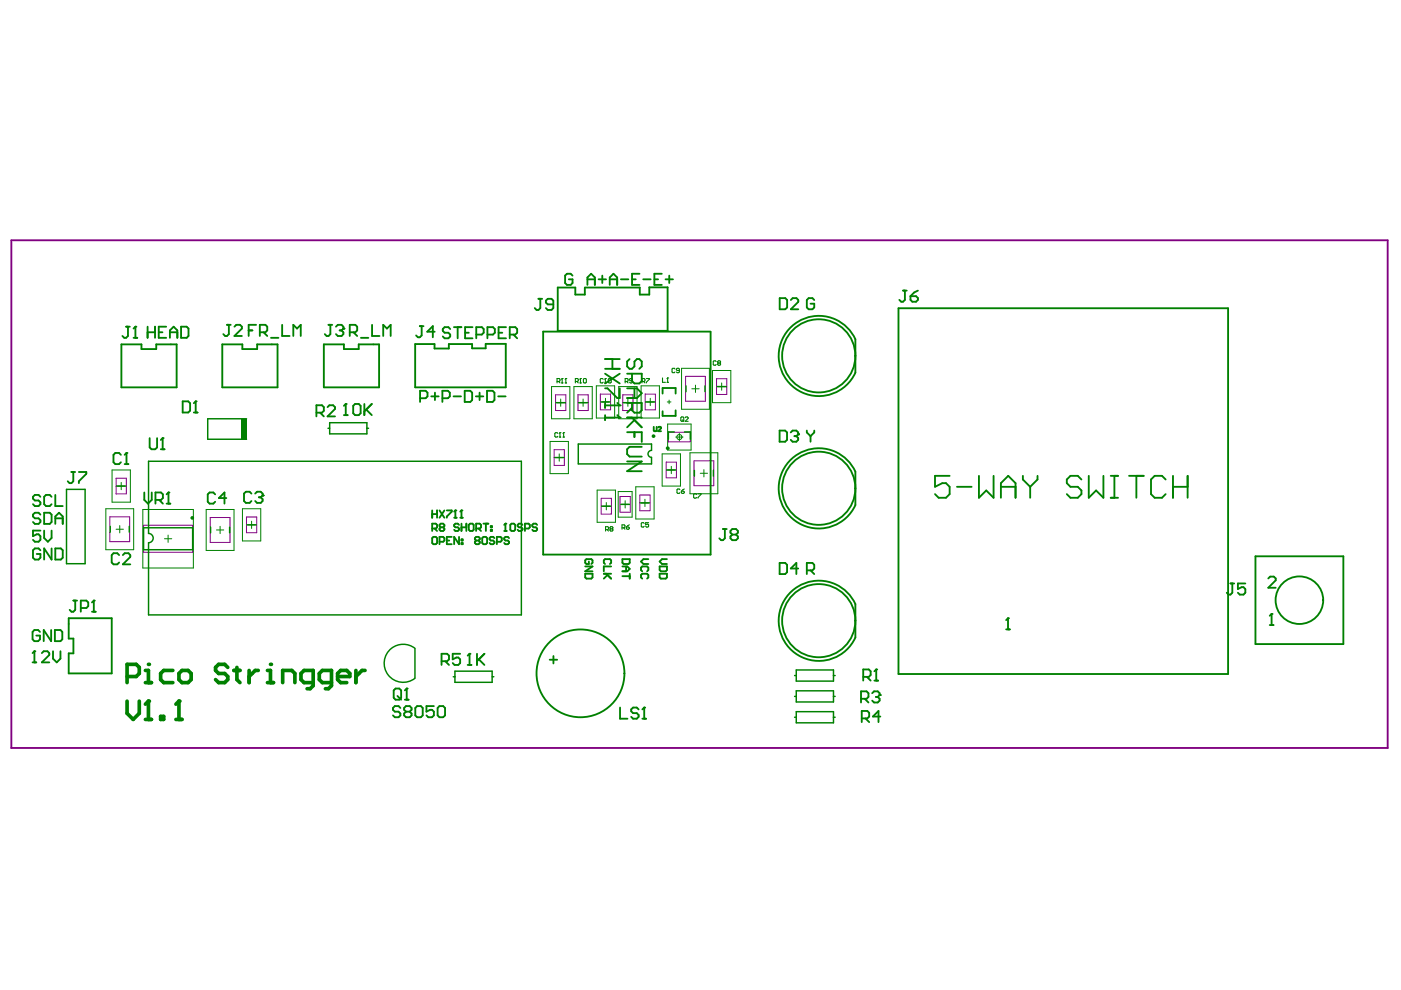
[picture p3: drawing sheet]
<svg xmlns="http://www.w3.org/2000/svg" width="297mm" height="210mm" viewBox="0 0 297 210" stroke-linecap="round" stroke-linejoin="round" font-family="sans-serif">
<g fill="none" stroke="#008000" stroke-width=".21">
<path d="M144.5 78.1h5.9v8.7h-5.9zM151.1 78.6h3.8v6.8h-3.8zM23.8 99.6h3.8v6.9h-3.8zM116.6 93.6h3.9v6.8h-3.9zM116.9 82h3.9v6.8h-3.9zM117.8 97h1.5M118.1 85.4h1.6M118.6 96.2v1.6M118.9 84.6v1.6M121.7 82h3.9v6.8h-3.9zM122.9 85.4h1.5M123.6 84.6v1.6"/>
<path d="M126.4 81.8h3.9v6.8h-3.9zM127.6 85.2h1.6M128.4 84.4v1.6M131.2 82h3.9v6.8h-3.9zM132.3 85.4h1.6M133.1 84.6v1.6M135.9 81.8h3.9v6.8h-3.9zM137.1 85.2h1.5M137.9 84.4v1.6M140.4 96.2h3.9v6.9h-3.9zM141.5 85.2h.8M141.6 99.6h1.5"/>
<path d="M141.6 89.9h4.9v5.5h-4.9zM141.9 84.8v.8M142.3 98.9v1.5M143.3 92.7h1.5M144 91.9v1.5M146.3 96h5.9v8.7h-5.9zM146.7 82.4h1.5M147.5 81.7v1.5M149.2 99.6v1.5M152.2 82h1.6M153 81.2v1.5M22.4 107.9h5.9v8.7h-5.9z"/>
<path d="M24.6 112.2h1.6M24.9 103.1h1.6M25.4 111.4v1.6M25.7 102.3v1.5M30.3 108h10.7v12.4h-10.7zM34.9 114.2h1.5M35.6 113.5v1.5M43.7 108h5.9v8.7h-5.9zM45.9 112.4h1.5M46.7 111.6v1.5M51.4 107.9h3.9v6.8h-3.9zM52.6 111.3h1.5"/>
<path d="M53.3 110.5v1.6M126.6 103.9h3.9v6.8h-3.9zM127.8 107.3h1.5M128.5 106.5v1.6M131.1 104.2h2.9v5.5h-2.9zM131.8 106.9h1.5M132.5 106.2v1.5M134.8 103.2h3.9v6.8h-3.9zM136 106.6h1.5M136.7 105.9v1.5M148.5 100.3h1.5"/>
<circle cx="144" cy="92.7" r=".54"/>
</g>
<g fill="none" stroke="#800080" stroke-width=".21">
<path d="M145.4 79.8h4.2v5.3h-4.2zM117.5 95.3h2.2v3.4h-2.2zM117.8 83.7h2.2v3.3h-2.2zM122.5 83.7h2.2v3.3h-2.2zM127.3 83.6h2.2v3.3h-2.2zM132 83.7h2.2v3.3h-2.2zM136.8 83.6h2.2v3.3h-2.2zM141.2 98h2.2v3.3h-2.2zM141.7 91.7h4.7v2h-4.7zM147.1 97.7h4.2v5.3h-4.2zM151.9 80.3h2.2v3.3h-2.2zM23.3 109.6h4.2v5.2h-4.2z"/>
<path d="M24.6 101.4h2.2v3.3h-2.2zM30.4 111.4h10.4v5.7h-10.4zM44.6 109.7h4.2v5.3h-4.2zM52.3 109.6h2.1v3.3h-2.1zM127.5 105.7h2.1v3.3h-2.1zM131.5 105.3h2.1v3.3h-2.1zM135.7 105h2.1v3.3h-2.1z"/>
</g>
<path d="M2.4 50.9h291.8v107.7h-291.8z" fill="none" stroke="#800080" stroke-width=".39"/>
<g fill="none" stroke="#008000" stroke-width=".39">
<path d="M25.7 73h4.3v1h3.1v-1h4.4v9.1h-11.8zM47.1 73h4.3v1h3.1v-1h4.3v9.1h-11.7zM68.7 73h4.2v1h3.2v-1h4.3v9.1h-11.7zM88 72.9h4.1v1h3.1v-1h4.9v1h2.9v-1h4.2v9.2h-19.2zM124 61h11.6v1.5h2.1v-1.6h3.8v9.2h-23.2v-9.1h3.7v1.5h2v-1.5M150.7 70.3h-35.5v47.3h35.5v-47.2M181.4 71.9v7.1M190.5 65.4h69.9v77.5h-69.9zM140.5 83.4v-1.1h2.7v1.1M143.2 87v1.2h-2.7v-1M181.4 100v7.1M266.2 117.9h18.6v18.7h-18.6z"/>
<path d="M14.6 131.1h9.1v11.7h-9.1v-4.3h1v-3.1h-1zM181.4 128.1v7.1"/>
</g>
<g fill="none" stroke="#008000" stroke-width=".31">
<path d="M52.3 88.8h-8.3v4.3h8.3M69.5 90.8h.4M69.9 89.6h7.9v2.4h-7.9zM77.8 90.8h.3M117.6 97h2M117.9 85.4h2M122.6 85.4h2M127.4 85.2h2M132.1 85.4h2M136.9 85.2h2M138.1 95.5v-1.4h-15.5v4.3h15.5v-1.4M141.3 99.6h2"/>
<path d="M143 91.6h-1.3v1.5M145.1 91.6h1.3v1.5M145.4 81.8v1.3M147.2 99.7v1.3M149.5 81.8v1.3M151.3 99.7v1.3M152 82h2M14.1 103.8h3.9v15.7h-3.9zM23.4 111.6v1.2M24.7 103.1h2M27.4 111.6v1.2M30.4 111.9h10.4v4.7h-10.4z"/>
<path d="M31.5 113.1v-15.3h79v32.6h-79v-15.3M44.6 111.7v1.3M48.7 111.7v1.3M52.3 111.3h2.1M127.5 107.3h2.1M131.6 106.9h1.9M135.7 106.6h2M88 137.5v6.2M96.1 143.5h.4M96.5 142.3h7.8v2.4h-7.8zM104.3 143.5h.4M168.5 152.1h.3"/>
<path d="M168.5 147.7h.3M168.5 143.2h.3M168.8 142h7.9v2.4h-7.9zM168.8 146.5h7.9v2.3h-7.9zM168.8 150.9h7.9v2.4h-7.9zM176.7 152.1h.4M176.7 147.7h.4M176.7 143.2h.4"/>
</g>
<path d="M51.2 88.8h1.2v4.3h-1.2z" fill-rule="evenodd" fill="#008000"/>
<g fill="none" stroke="#008000" stroke-width=".23">
<path d="M122 80.9h.5l.1-.5-.1-.1h-.5v.9M122.3 80.9l.3 .3M122.9 81.2h.3M123.1 80.3h.1M123.1 80.3v.9M123.1 80.3l-.2 .1M123.7 80.4l.1-.1 .5 .1v.6l-.1 .2-.5-.2zM144.5 88.4l.5 .2v.6l-.2 .1-.5-.1v-.6zM144.7 89l.3 .3M145.3 88.6l.1-.2 .5 .2-.6 .7h.6M128.4 112.3h.5l.1-.2-.1-.4h-.5v.9M128.7 112.3l.3 .3"/>
<path d="M129.5 112.1l-.2-.1 .2-.3 .4 .1-.1 .3M129.5 112.1l-.2 .2 .2 .3 .4-.2-.1-.3M129.5 112.1h.3M131.9 111.9h.4l.2-.5-.2-.1h-.4v.9M132.2 111.9l.3 .3M132.8 111.7h.5l.1 .4-.4 .1zM133.4 111.3l-.6 .4M147.7 104.8l-.2-.1-.4 .1v.7l.1 .1 .5-.1M148 104.7h.6l-.6 .9"/>
</g>
<path d="M132 118.5h1.5v.8l-.2 .3h-1.1l-.2-.3zM132 120.1h1l.5 .5-.5 .5h-1M132 122.2h1.5M132.7 120.1v1M133.5 121.6v1.1M213.3 133.4h.8M213.7 131.1v2.3" fill="none" stroke="#008000" stroke-width=".39"/>
<circle cx="213.7" cy="131.1" r=".2" fill="#008000"/>
<path d="M15.6 127.3h.7M15.9 127.3v2l-.3 .4h-.4l-.4-.4M17.1 128.9h1.2l.4-.4v-.8l-.4-.4h-1.2v2.4M19.5 129.7h.8M19.9 127.3v2.4M213.7 131.1l-.4 .4" fill="none" stroke="#008000" stroke-width=".39"/>
<g fill="none" stroke="#008000" stroke-width=".23">
<path d="M143.1 78.2l-.1-.1-.5 .1v.7l.1 .1 .5-.1M144 78.6h-.4l-.2-.2 .2-.3 .4 .1v.7l-.1 .1-.5-.1M118.3 91.9l-.2-.2-.5 .2v.6l.2 .2 .5-.2M118.6 92.7h.3M118.7 91.7h.1M118.7 91.7v1M118.7 91.7l-.1 .2M119.3 92.7h.4M119.5 91.7h.1M119.5 91.7v1M119.5 91.7l-.2 .2M136.6 111l-.2-.2-.4 .2v.6l.1 .1 .5-.1"/>
<path d="M137.5 110.8h-.6v.5l.3-.2 .3 .2-.1 .4-.5-.1M144.2 103.8l-.2-.1-.5 .1v.7l.2 .1 .5-.1M144.5 104.1h.4l.2 .4-.5 .1zM145.1 103.7l-.6 .4"/>
</g>
<circle cx="19.9" cy="127.3" r=".2" fill="#008000"/>
<path d="M30.6 104.4v1.6l.8 .8 .8-.8v-1.6M33 106h1.1l.4-.4v-.8l-.4-.4h-1.1v2.4M33.7 106l.8 .8M35.3 106.8h.8M35.7 104.4v2.4M19.9 127.3l-.4 .4" fill="none" stroke="#008000" stroke-width=".39"/>
<circle cx="35.7" cy="104.4" r=".2" fill="#008000"/>
<path d="M31.7 92.9v2l.4 .4h.8l.4-.4v-2M34.1 95.3h.8M34.5 92.9v2.4M35.7 104.4l-.4 .4" fill="none" stroke="#008000" stroke-width=".39"/>
<circle cx="34.5" cy="92.9" r=".2" fill="#008000"/>
<path d="M26.7 69.3h.8M27.1 69.3v1.9l-.4 .4h-.4l-.4-.4M28.3 71.6h.8M28.7 69.3v2.3M34.5 92.9l-.4 .4" fill="none" stroke="#008000" stroke-width=".39"/>
<circle cx="28.7" cy="69.3" r=".2" fill="#008000"/>
<path d="M28.7 69.3l-.4 .4M38.7 85.1h1.2l.4 .4v1.6l-.4 .4h-1.2zM41.1 87.5h.8M41.5 85.1v2.4M45.6 104.8l-.4-.4h-.8l-.4 .4v1.6l.4 .4h.8l.4-.4M48 105.6h-1.6l1.2-1.2v2.4" fill="none" stroke="#008000" stroke-width=".39"/>
<circle cx="41.5" cy="85.1" r=".2" fill="#008000"/>
<path d="M41.5 85.1l-.4 .4M53.3 104.7l-.4-.4h-.8l-.4 .4v1.5l.4 .4h.8l.4-.4M54.1 104.7l.4-.4h.8l.4 .4v.3" fill="none" stroke="#008000" stroke-width=".39"/>
<circle cx="55.7" cy="105" r=".2" fill="#008000"/>
<path d="M69.7 68.9h.7M70 68.9v1.9l-.3 .4h-.4l-.4-.4M71.2 69.3l.4-.4h.8l.4 .4v.4M54.9 105.4h.4M55.3 105.4l.4 .4v.4l-.4 .4h-.8l-.4-.4M55.7 105l-.4 .4" fill="none" stroke="#008000" stroke-width=".39"/>
<circle cx="72.8" cy="69.7" r=".2" fill="#008000"/>
<path d="M72 70.1h.4M72.4 70.1l.4 .4v.3l-.4 .4h-.8l-.4-.4M72.8 69.7l-.4 .4M83.5 146.4l.4-.4h.8l.3 .4v1.6l-.3 .3h-.8l-.4-.3zM84.3 147.6l.7 .7M85.8 148.3h.8M86.2 146v2.3" fill="none" stroke="#008000" stroke-width=".39"/>
<circle cx="86.2" cy="146" r=".2" fill="#008000"/>
<g fill="none" stroke="#008000" stroke-width=".39">
<path d="M165.3 91.3h1.2l.4 .4v1.6l-.4 .4h-1.2zM167.7 91.7l.3-.4h.8l.4 .4v.4M171.1 91.3v.4l.7 .8M171.8 92.5v1.2M172.6 91.3v.4l-.8 .8M124.9 119.1v.5h-.6l-.2-.3v-.5l.2-.3h1.1l.2 .3v.5l-.2 .3M128.3 119.6l-.3-.3v-.5l.3-.3h1l.3 .3v.5l-.3 .3M137.5 118.5h-1.1l-.5 .6 .5 .5h1.1M141.4 118.5h-1l-.5 .6 .5 .5h1M165.3 119.4h1.2l.4 .3v1.6l-.4 .4h-1.2zM124.1 121.6h1.5v.8l-.2 .3h-1.1l-.2-.3zM124.1 120.1h1.5l-1.5 1h1.5"/>
<path d="M128 121.6h1.6M128.5 121.6l1.1 1.1M128.8 121.9l-.8 .8M129.6 120.1h-1.6v1M136.2 121.1l-.3-.2v-.5l.3-.3h1l.3 .3v.5l-.3 .2M136.2 122.7l-.3-.3v-.5l.3-.3h1l.3 .3v.5l-.3 .3M139.9 120.1h1.5v.8l-.3 .2h-1l-.2-.2zM139.9 121.6h1.5v.8l-.3 .3h-1l-.2-.3zM169.2 120.5h-1.5l1.1-1.1v2.3M171.1 120.9h1.1l.4-.4v-.8l-.4-.3h-1.1v2.3M171.8 120.9l.8 .8M86.2 146l-.4 .4"/>
</g>
<g fill="none" stroke="#008000" stroke-width=".23">
<path d="M118.1 80.9h.5l.1-.5-.1-.1h-.5v.9M118.4 80.9l.3 .3M119 81.2h.3M119.2 80.3h.1M119.2 80.3v.9M119.2 80.3l-.2 .1M119.8 81.2h.3M120 80.3h.1M120 80.3v.9M120 80.3l-.2 .1M127.9 80.4l-.2-.1-.4 .1v.6l.1 .2 .5-.2M128.2 81.2h.3"/>
<path d="M128.4 80.3h.1M128.4 80.3v.9M128.4 80.3l-.2 .1M129 80.4l.1-.1 .5 .1v.6l-.2 .2-.4-.2zM132.5 80.9h.5l.2-.5-.2-.1h-.5v.9M132.9 80.9l.3 .3M134.1 80.7h-.5l-.1-.1 .1-.3 .5 .1v.6l-.2 .2-.4-.2M136.1 80.9h.5l.1-.5-.1-.1h-.5v.9M136.4 80.9l.3 .3M137 80.3h.7l-.7 .9M140.5 80.1v1h.6M141.4 81.1h.3"/>
<path d="M141.6 80.1h.1M141.6 80.1v1M141.6 80.1l-.2 .2"/>
</g>
<circle cx="169.2" cy="92.1" r=".2" fill="#008000"/>
<path d="M168.4 92.5h.4M168.8 92.5l.4 .4v.4l-.4 .4h-.8l-.3-.4M169.2 92.1l-.4 .4M182.6 148.2h1.1l.4-.4v-.8l-.4-.4h-1.1v2.3M183.3 148.2l.8 .7M184.9 147l.4-.4h.8l.4 .4v.4" fill="none" stroke="#008000" stroke-width=".39"/>
<circle cx="186.5" cy="147.4" r=".2" fill="#008000"/>
<path d="M183 143.5h1.2l.4-.4v-.8l-.4-.4h-1.2v2.4M183.8 143.5l.8 .8M185.4 144.3h.8M185.7 147.8h.4M185.8 141.9v2.4M186.1 147.8l.4 .4v.4l-.4 .3h-.8l-.4-.3M186.5 147.4l-.4 .4" fill="none" stroke="#008000" stroke-width=".39"/>
<circle cx="185.8" cy="141.9" r=".2" fill="#008000"/>
<path d="M269.2 132.5h.8M269.6 130.2v2.3M185.8 141.9l-.4 .4" fill="none" stroke="#008000" stroke-width=".39"/>
<circle cx="269.6" cy="130.2" r=".2" fill="#008000"/>
<g fill="none" stroke="#008000" stroke-width=".39">
<path d="M67.1 87.5h1.2l.4-.4v-.8l-.4-.4h-1.2v2.4M67.9 87.5l.8 .8M69.4 86.3l.4-.4h.8l.4 .4v.4l-1.6 1.6h1.6M15.1 100.1h.8M15.5 100.1v1.9l-.4 .4h-.3l-.4-.4M16.7 100.1h1.6v.4l-1.6 1.5v.4M97.6 138.6h-1.6v1.2l.8-.4h.4l.4 .4v.8l-.4 .4h-.8l-.4-.4M116.6 139.9h1.5M117.3 139.1v1.6M268.9 122.6l.4-.3h.8l.4 .3v.4l-1.6 1.6h1.6M269.6 130.2l-.4 .4M93.6 140.2h1.2l.4-.4v-.8l-.4-.4h-1.2v2.4"/>
<path d="M94.4 140.2l.8 .8M131.5 150v2.4h1.5M135.4 150.4l-.4-.4h-.8l-.4 .4v.4l.4 .4h.8l.4 .4v.4l-.4 .4h-.8l-.4-.4M136.2 152.4h.8M136.6 150v2.4"/>
</g>
<circle cx="136.6" cy="150" r=".2" fill="#008000"/>
<g fill="none" stroke="#008000" stroke-width=".39">
<path d="M165.3 63.2h1.2l.4 .4v1.6l-.4 .4h-1.2zM167.7 63.6l.4-.4h.8l.4 .4v.4l-1.6 1.6h1.6M172.6 63.6l-.4-.4h-.7l-.4 .4v1.6l.4 .4h.7l.4-.4v-.8h-.8M191.5 61.6h.7M191.9 61.6v2l-.4 .4h-.4l-.4-.4M193 62.8h1.2l.4 .4v.4l-.4 .4h-.8l-.4-.4zM194.6 61.6l-.8 .4-.8 .8M25.6 96.4l-.4-.4h-.7l-.4 .4v1.6l.4 .4h.7l.4-.4M26.4 98.4h.8M26.8 96v2.4M138.6 90.5v.8l.2 .1 .4-.1v-.8M139.5 90.7l.2-.2 .5 .2-.7 .7h.7"/>
<path d="M25.3 117.7l-.4-.4h-.8l-.4 .4v1.6l.4 .4h.8l.4-.4M26 117.7l.4-.4h.8l.4 .4v.4l-1.6 1.6h1.6M153.3 112.2h.8M153.7 112.2v1.9l-.4 .4h-.4l-.4-.4M155.3 113.3l-.4-.3v-.4l.4-.4h.8l.3 .4v.4l-.3 .3M155.3 113.3l-.4 .4v.4l.4 .4h.8l.3-.4v-.4l-.3-.4M155.3 113.3h.8M8.5 134l-.4-.4h-.8l-.4 .4v1.5l.4 .4h.8l.4-.4v-.7h-.8M10.8 133.6v2.3l-1.5-2.3v2.3M11.6 133.6h1.2l.4 .4v1.5l-.4 .4h-1.2zM260.9 123.7h.8M261.3 123.7v2l-.4 .4h-.4l-.4-.4"/>
<path d="M264 123.7h-1.5v1.2l.7-.4h.4l.4 .4v.8l-.4 .4h-.7l-.4-.4M136.6 150l-.4 .4M182.7 152.3h1.2l.4-.4v-.8l-.4-.4h-1.2v2.4M183.5 152.3l.8 .8M186.7 151.9h-1.6l1.2-1.2v2.4"/>
</g>
<circle cx="26.8" cy="96" r=".2" fill="#008000"/>
<g fill="none" stroke="#008000" stroke-width=".39">
<path d="M31.3 69.3v2.3M31.3 70.4h1.6M32.9 69.3v2.3M33.7 70.4h.7M35.2 69.3h-1.5v2.3h1.5M36 70.4h1.6M36 71.6v-1.5l.8-.8 .8 .8v1.5M38.4 69.3h1.2l.4 .4v1.5l-.4 .4h-1.2zM48.1 68.9h.8M48.5 68.9v1.9l-.4 .4h-.4l-.4-.4M49.7 69.3l.4-.4h.8l.4 .4v.4l-1.6 1.5h1.6M52.7 70.1h.8"/>
<path d="M54.3 68.9h-1.6v2.3M55.1 70.4h1.2l.4-.3v-.8l-.4-.4h-1.2v2.3M55.9 70.4l.8 .8M57.5 71.6h1.5M59.8 68.9v2.3h1.6M62.2 71.2v-2.3l.8 .8 .8-.8v2.3M26.8 96l-.4 .4M72.9 88h.8M73.3 85.7v2.3"/>
</g>
<circle cx="73.3" cy="85.7" r=".2" fill="#008000"/>
<g fill="none" stroke="#008000" stroke-width=".39">
<path d="M74.2 70.5h1.1l.4-.4v-.8l-.4-.4h-1.1v2.3M74.9 70.5l.8 .7M76.5 71.6h1.6M78.9 68.9v2.3h1.6M81.3 71.2v-2.3l.7 .8 .8-.8v2.3M89 69.2h.8M89.4 69.2v1.9l-.4 .4h-.4l-.4-.4M92.2 70.3h-1.6l1.2-1.1v2.3M95.5 69.8l-.4-.4h-.8l-.4 .4v.4l.4 .3h.8l.4 .4v.4l-.4 .4h-.8l-.4-.4M96.2 69.4h1.6M97 69.4v2.3M98.6 70.5h.8"/>
<path d="M100.2 69.4h-1.6v2.3h1.6M101 70.9h1.2l.4-.4v-.7l-.4-.4h-1.2v2.3M103.3 70.9h1.2l.4-.4v-.7l-.4-.4h-1.2v2.3M105.7 70.5h.8M107.3 69.4h-1.6v2.3h1.6M108.1 70.9h1.2l.4-.4v-.7l-.4-.4h-1.2v2.3M108.9 70.9l.8 .8M73.3 85.7l-.4 .3M74.9 86l.4-.3h.8l.4 .3v1.6l-.4 .4h-.8l-.4-.4zM77.2 85.7v2.3M77.6 86.8l1.2 1.2M78.8 85.7l-1.6 1.5"/>
<path d="M89.1 84.4h1.1l.4-.4v-.7l-.4-.4h-1.1v2.3M91.4 84h1.6M92.2 83.3v1.5M93.8 84.4h1.2l.4-.4v-.7l-.4-.4h-1.2v2.3M96.2 84h1.5M98.5 82.9h1.2l.4 .4v1.5l-.4 .4h-1.2zM100.9 84h1.6M101.7 83.3v1.5M103.3 82.9h1.1l.4 .4v1.5l-.4 .4h-1.1zM105.6 84h1.6M7.3 138.1v2.3M6.9 140.4h.8"/>
</g>
<path d="M151.8 76.7l-.1-.2-.5 .2v.6l.2 .1 .4-.1M152.3 77l-.1-.2 .1-.3 .5 .2-.2 .3M152.3 77l-.1 .1 .1 .3 .5-.1-.2-.3M152.3 77h.3" fill="none" stroke="#008000" stroke-width=".23"/>
<circle cx="7.3" cy="138.1" r=".2" fill="#008000"/>
<path d="M7.3 138.1l-.4 .4M8.9 138.5l.4-.4h.8l.4 .4v.4l-1.6 1.5h1.6M11.2 138.1v1.6l.8 .7 .8-.7v-1.6M99.6 138.6v2.4M99.2 141h.7" fill="none" stroke="#008000" stroke-width=".39"/>
<circle cx="99.6" cy="138.6" r=".2" fill="#008000"/>
<g fill="none" stroke="#008000" stroke-width=".39">
<path d="M91.6 108.2v1.6M91.6 109h1.1M92.7 108.2v1.6M93.2 108.2l1 1.6M94.2 108.2l-1 1.6M94.7 108.2h1.1v.3l-1.1 1v.3M96.3 109.8h.5M96.5 108.2v1.6M99.6 138.6l-.4 .4M101.1 138.6v2.4M101.5 139.8l1.2 1.2M102.7 138.6l-1.6 1.6"/>
<path d="M84.9 150.1l-.4-.4h-.8l-.4 .4v.4l.4 .4h.8l.4 .4v.4l-.4 .4h-.8l-.4-.4M86.1 150.9l-.4-.4v-.4l.4-.4h.8l.4 .4v.4l-.4 .4M86.1 150.9h.8M86.1 150.9l-.4 .4v.4l.4 .4h.8l.4-.4v-.4l-.4-.4M88 150.1l.4-.4h.8l.4 .4v1.6l-.4 .4h-.8l-.4-.4zM92 149.7h-1.6v1.2l.8-.4h.4l.4 .4v.8l-.4 .4h-.8l-.4-.4M92.8 150.1l.4-.4h.8l.4 .4v1.6l-.4 .4h-.8l-.4-.4z"/>
</g>
<circle cx="96.5" cy="108.2" r=".2" fill="#008000"/>
<path d="M96.5 108.2l-.2 .3M97.6 109.8h.5M97.8 108.2v1.6" fill="none" stroke="#008000" stroke-width=".39"/>
<circle cx="97.8" cy="108.2" r=".2" fill="#008000"/>
<g fill="none" stroke="#008000" stroke-width=".39">
<path d="M91.6 112.1h.8l.3-.3v-.5l-.3-.3h-.8v1.6M92.1 112.1l.6 .5M93.4 111.8l-.2-.3v-.2l.2-.3h.6l.2 .3v.2l-.2 .3M93.4 111.8l-.2 .3v.2l.2 .3h.6l.2-.3v-.2l-.2-.3M93.4 111.8h.6M97.3 111.3l-.2-.3h-.6l-.2 .3v.2l.2 .3h.6l.2 .3v.2l-.2 .3h-.6l-.2-.3M97.8 108.2l-.2 .3M97.8 111.8h1.1M97.8 111v1.6M98.9 111v1.6M99.4 111.3l.3-.3h.5l.2 .3v1l-.2 .3h-.5l-.3-.3zM100.9 112.1h.8l.3-.3v-.5l-.3-.3h-.8v1.6"/>
<path d="M101.5 112.1l.5 .5M102.5 111h1M103 111v1.6M104.1 112.3h.2v.3h-.2zM104.1 111.5h.2v.3h-.2zM106.9 112.6h.5M107.2 111v1.6"/>
</g>
<circle cx="107.2" cy="111" r=".2" fill="#008000"/>
<g fill="none" stroke="#008000" stroke-width=".39">
<path d="M114.2 63.4h.8M114.6 63.4v1.9l-.4 .4h-.4l-.4-.4M117.3 64.5h-1.2l-.4-.4v-.4l.4-.3h.8l.4 .3v1.6l-.4 .4h-.8l-.4-.4M128.3 76.1h3.1M128.3 78.2h3.1M128.3 79.2l3.1 2.1M129.8 76.1v2.1M131.4 79.2l-3.1 2.1M133 79.2h3.1v1.6l-.6 .5h-1l-.5-.5v-1.6M133.5 76.1l-.5 .5v1.1l.5 .5h.5l.5-.5v-1.1l.5-.5h.5l.6 .5v1.1l-.6 .5M128.3 82.3h.5l2.1 2.1h.5v-2.1M128.3 85.4v1.1"/>
<path d="M128.3 86h3.1M133 85.4h3.1v1.6l-.6 .5h-1l-.5-.5v-1.6M133 91.6h3.1v2.1M133 82.3h2l1.1 1.1-1.1 1h-2M133 88.5h3.1M133 97.8h3.1l-3.1 2.1h3.1M134 86.5l-1 1M134 88.5l2.1 2.1M134.5 82.3v2.1M134.5 91.6v1.1M134.5 89.1l-1.5 1.5M136.1 94.7h-2.6l-.5 .6v1l.5 .5h2.6"/>
<path d="M8.6 112.5h-1.6v1.2l.8-.4h.4l.4 .4v.8l-.4 .4h-.8l-.4-.4M8.6 105.3l-.4-.4h-.8l-.4 .4v.4l.4 .4h.8l.4 .4v.4l-.4 .4h-.8l-.4-.4M8.6 109.1l-.4-.4h-.8l-.4 .4v.4l.4 .4h.8l.4 .4v.4l-.4 .4h-.8l-.4-.4M8.6 116.7l-.4-.4h-.8l-.4 .4v1.5l.4 .4h.8l.4-.4v-.7h-.8M9.4 108.7h1.1l.4 .4v1.6l-.4 .4h-1.1zM9.4 112.5v1.6l.7 .8 .8-.8v-1.6M10.9 105.3l-.4-.4h-.7l-.4 .4v1.6l.4 .4h.7l.4-.4M10.9 116.3v2.3l-1.5-2.3v2.3M11.7 104.9v2.4h1.6M11.7 111.1v-1.6l.8-.8 .8 .8v1.6M11.7 116.3h1.2l.4 .4v1.5l-.4 .4h-1.2zM11.7 109.9h1.6"/>
<path d="M91.6 114.1l.3-.3h.5l.3 .3v1l-.3 .3h-.5l-.3-.3zM93.2 114.9h.8l.2-.3v-.5l-.2-.3h-.8v1.6M94.7 114.6h.6M95.8 113.8h-1.1v1.6h1.1M97.3 113.8v1.6l-1-1.6v1.6M97.8 115.1h.3v.3h-.3zM97.8 114.4h.3v.2h-.3zM100.9 114.6l-.2-.2v-.3l.2-.3h.6l.2 .3v.3l-.2 .2M100.9 114.6l-.2 .3v.2l.2 .3h.6l.2-.3v-.2l-.2-.3M100.9 114.6h.6M102.2 114.1l.3-.3h.5l.3 .3v1l-.3 .3h-.5l-.3-.3zM104.8 114.1l-.2-.3h-.5l-.3 .3v.3l.3 .2h.5l.2 .3v.2l-.2 .3h-.5l-.3-.3"/>
<path d="M105.3 114.9h.8l.3-.3v-.5l-.3-.3h-.8v1.6M107.2 111l-.3 .3M107.9 114.1l-.2-.3h-.5l-.3 .3v.3l.3 .2h.5l.2 .3v.2l-.2 .3h-.5l-.3-.3M108.2 111.3l.2-.3h.6l.2 .3v1l-.2 .3h-.6l-.2-.3zM110.8 111.3l-.3-.3h-.5l-.3 .3v.2l.3 .3h.5l.3 .3v.2l-.3 .3h-.5l-.3-.3M111.3 112.1h.8l.2-.3v-.5l-.2-.3h-.8v1.6M113.9 111.3l-.3-.3h-.5l-.3 .3v.2l.3 .3h.5l.3 .3v.2l-.3 .3h-.5l-.3-.3"/>
</g>
<circle cx="131.4" cy="86" r=".2" fill="#008000"/>
<path d="M128.3 88v1.1M128.3 88.5h3.1M130.9 85.4l.5 .6" fill="none" stroke="#008000" stroke-width=".39"/>
<circle cx="131.4" cy="88.5" r=".2" fill="#008000"/>
<g fill="none" stroke="#008000" stroke-width=".39">
<path d="M121.4 58.4l-.4-.4h-.8l-.4 .4v1.6l.4 .4h.8l.4-.4v-.8h-.8M124.5 59.2h1.6M126.9 59.2h1.6M127.7 58.4v1.6M129.3 59.2h1.6M131.6 59.2h1.6M134 59.2h.8M135.6 58h-1.6v2.4h1.6M136.4 59.2h1.6M138.7 59.2h.8M140.3 58h-1.6v2.4h1.6M141.1 59.2h1.6"/>
<path d="M141.9 58.4v1.6M124.5 60.4v-1.6l.8-.8 .8 .8v1.6M129.3 60.4v-1.6l.8-.8 .8 .8v1.6M130.9 88l.5 .5"/>
</g>
<path d="M26.9 143.4h2l.6-.6v-1.3l-.6-.6h-2v3.8M30.8 144.7h1.3M30.8 142.1h.7v2.6" fill="none" stroke="#008000" stroke-width=".78"/>
<circle cx="31.5" cy="140.9" r=".39" fill="#008000"/>
<path d="M36.6 142.1h-1.9l-.6 .7v1.3l.6 .6h1.9M37.9 142.8l.7-.7h1.3l.6 .7v1.3l-.6 .6h-1.3l-.7-.6zM48.3 141.5l-.7-.6h-1.3l-.6 .6v.6l.6 .7h1.3l.7 .6v.7l-.7 .6h-1.3l-.6-.6M49.6 142.1h1.3M50.2 141.5v2.6l.7 .6M52.8 142.1v2.6M54.8 142.1h-.7l-1.3 1.3M56.7 142.1h.6v2.6M56.7 144.7h1.3" fill="none" stroke="#008000" stroke-width=".78"/>
<circle cx="57.3" cy="140.9" r=".39" fill="#008000"/>
<path d="M26.9 148.7v2.5l1.3 1.3 1.3-1.3v-2.5M30.8 152.5h1.3M31.5 148.7v3.8M59.9 144.7v-2.6h2l.6 .7v1.9M66.4 144.7h-1.9l-.7-.6v-1.3l.7-.7h1.9v3.3l-.6 .6h-.7M70.3 144.7h-2l-.6-.6v-1.3l.6-.7h2v3.3l-.7 .6h-.6M71.6 143.4h2.6v-.6l-.7-.7h-1.3l-.6 .7v1.3l.6 .6h1.3M75.5 142.1v2.6M77.4 142.1h-.6l-1.3 1.3" fill="none" stroke="#008000" stroke-width=".78"/>
<circle cx="31.5" cy="148.7" r=".39" fill="#008000"/>
<path d="M31.5 148.7l-.7 .6M34.1 151.9h.6v.6h-.6zM37.3 152.5h1.3M37.9 148.7v3.8" fill="none" stroke="#008000" stroke-width=".78"/>
<circle cx="37.9" cy="148.7" r=".39" fill="#008000"/>
<path d="M37.9 148.7l-.6 .6" fill="none" stroke="#008000" stroke-width=".78"/>
<g fill="none" stroke="#008000" stroke-width=".39">
<path d="M181.4 71.9a8.5 8.5 0 0 0-13.1-3.1 8.5 8.5 0 0 0 0 13.4 8.5 8.5 0 0 0 13.1-3.2M181.4 100a8.5 8.5 0 0 0-13.1-3.1 8.5 8.5 0 0 0 0 13.3 8.5 8.5 0 0 0 13.1-3.1M201.3 100.9h-3.1v2.3l1.6-.8h.8l.7 .8v1.6l-.7 .7h-1.6l-.8-.7M202.9 103.2h3.1M207.6 100.9v4.6l1.5-1.5 1.6 1.5v-4.6M212.2 103.2h3.1M212.2 105.5v-3.1l1.6-1.5 1.5 1.5v3.1M216.9 100.9v.8l1.5 1.5M218.4 103.2v2.3M220 100.9v.8l-1.6 1.5M229.3 101.7l-.8-.8h-1.5l-.8 .8v.7l.8 .8h1.5l.8 .8v.8l-.8 .7h-1.5l-.8-.7M230.8 100.9v4.6l1.6-1.5 1.5 1.5v-4.6"/>
<path d="M235.5 100.9h1.5M235.5 105.5h1.5M236.3 100.9v4.6M239.4 100.9h3.1M240.9 100.9v4.6M247.1 101.7l-.7-.8h-1.6l-.8 .8v3.1l.8 .7h1.6l.7-.7M248.7 103.2h3.1M248.7 100.9v4.6M251.8 100.9v4.6M181.4 128.1a8.5 8.5 0 0 0-13.1-3.2 8.5 8.5 0 0 0 0 13.4 8.5 8.5 0 0 0 13.1-3.1"/>
<circle cx="173.6" cy="75.5" r="7.8"/>
<circle cx="138.6" cy="92.5" r=".19"/>
<circle cx="141.6" cy="95" r=".19"/>
<circle cx="40.8" cy="109.8" r=".19"/>
<circle cx="173.6" cy="103.5" r="7.8"/>
<circle cx="173.6" cy="131.6" r="7.8"/>
<circle cx="275.5" cy="127.3" r="5"/>
<circle cx="123.1" cy="142.8" r="9.3"/>
</g>
<path d="M138.1 95.5a.74 .74 0 0 0-.7 .7 .74 .74 0 0 0 .7 .8M31.5 113.1a.98 .98 0 0 1 1 1 .98 .98 0 0 1-1 1M88 137.5a4 4 0 0 0-5.5 .4 4 4 0 0 0 0 5.5 4 4 0 0 0 5.5 .4" fill="none" stroke="#008000" stroke-width=".31"/>
</svg>
